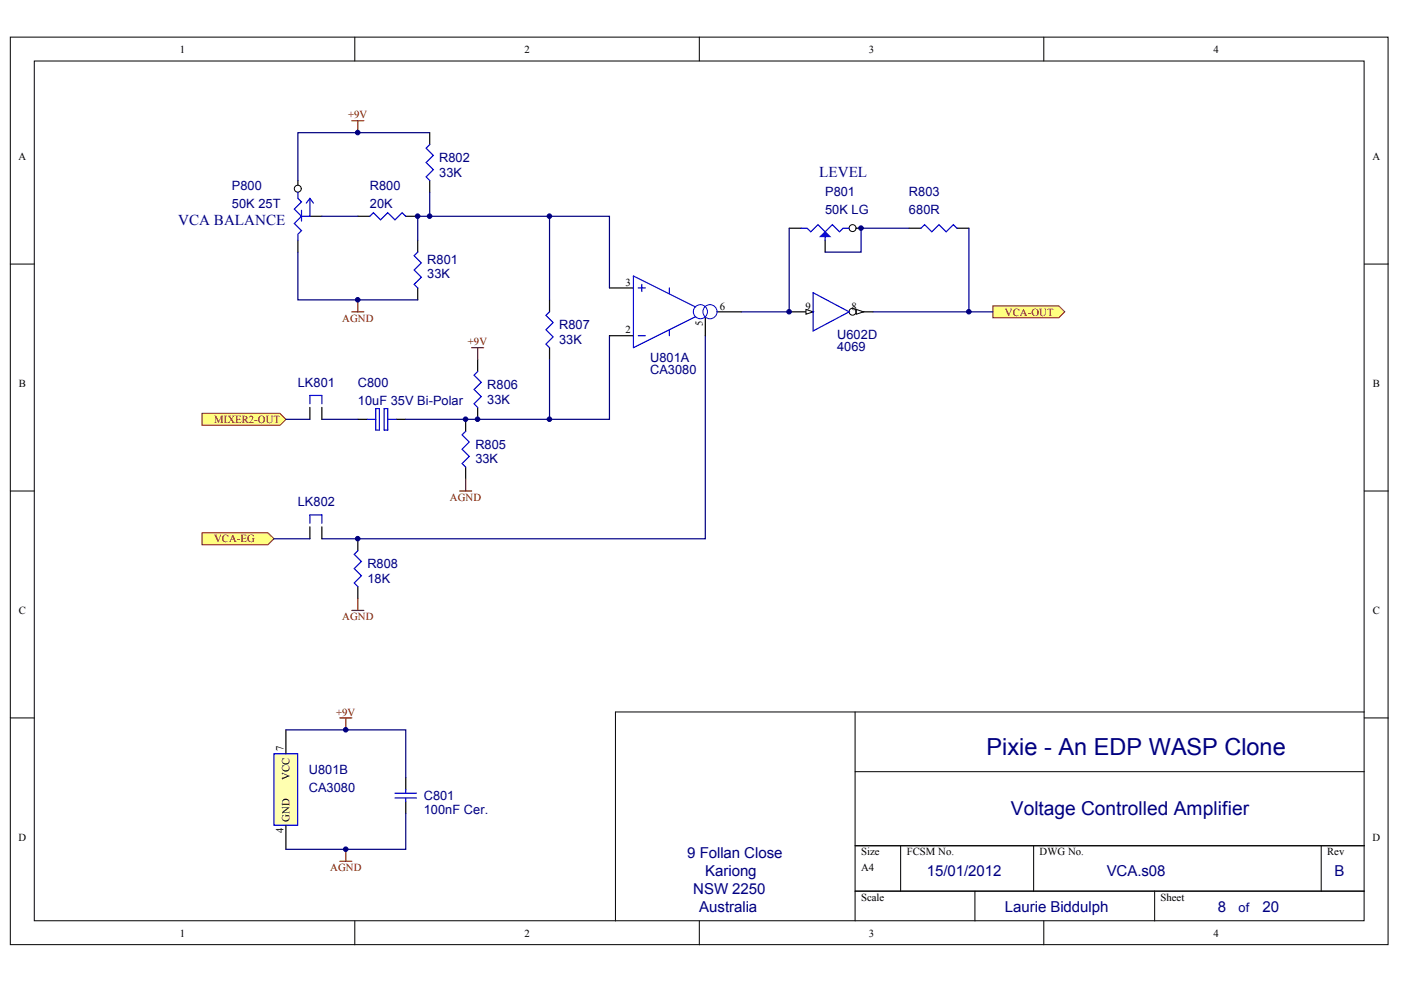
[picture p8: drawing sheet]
<svg xmlns="http://www.w3.org/2000/svg" width="287mm" height="202mm" viewBox="0 0 287 202" stroke-linecap="round" stroke-linejoin="round" font-family="sans-serif">
<defs><g id="words">
<text font-size="4.8" fill="#000080" x="202" y="154.6">Pixie - An EDP WASP Clone</text>
<text font-size="3.9" fill="#000080" x="207" y="167">Voltage Controlled Amplifier</text>
<g font-size="3.1" fill="#000080">
<text x="167.7" y="36.3">LEVEL</text>
<text x="36.5" y="46.1">VCA BALANCE</text>
<text x="140.7" y="175.7">9 Follan Close</text>
<text x="144.4" y="179.4">Kariong</text>
<text x="189.8" y="179.4">15/01/2012</text>
<text x="226.6" y="179.4">VCA.s08</text>
<text x="273.2" y="179.4">B</text>
<text x="141.9" y="183.1">NSW 2250</text>
<text x="143.2" y="186.8">Australia</text>
<text x="205.7" y="186.8">Laurie Biddulph</text>
<text x="249.3" y="186.7">8</text>
<text x="258.5" y="186.8">20</text>
</g>
<g font-size="2.6" fill="#000080">
<text x="89.9" y="33.2">R802</text>
<text x="47.5" y="38.9">P800</text>
<text x="75.7" y="38.9">R800</text>
<text x="89.9" y="36.2">33K</text>
<text x="168.9" y="40.1">P801</text>
<text x="186.1" y="40.1">R803</text>
<text x="47.5" y="42.5">50K 25T</text>
<text x="75.7" y="42.5">20K</text>
<text x="168.9" y="43.8">50K LG</text>
<text x="186.1" y="43.8">680R</text>
<text x="87.5" y="54">R801</text>
<text x="87.5" y="56.9">33K</text>
<text x="114.5" y="67.4">R807</text>
<text x="114.5" y="70.4">33K</text>
<text x="171.4" y="69.4">U602D</text>
<text x="171.4" y="71.9">4069</text>
<text x="133.1" y="74.1">U801A</text>
<text x="133.1" y="76.5">CA3080</text>
<text x="61" y="79.2">LK801</text>
<text x="73.3" y="79.2">C800</text>
<text x="73.3" y="82.9">10uF 35V Bi-Polar</text>
<text x="99.8" y="79.7">R806</text>
<text x="99.8" y="82.7">33K</text>
<text x="97.3" y="91.9">R805</text>
<text x="97.3" y="94.9">33K</text>
<text x="61" y="103.7">LK802</text>
<text x="75.2" y="116.4">R808</text>
<text x="75.2" y="119.3">18K</text>
<text x="63.2" y="158.5">U801B</text>
<text x="63.2" y="162.1">CA3080</text>
<text x="86.7" y="163.9">C801</text>
<text x="86.7" y="166.8">100nF Cer.</text>
<text x="253.6" y="186.8">of</text>
</g>
<g font-size="2.2">
<text x="36.8" y="10.8">1</text>
<text x="107.4" y="10.8">2</text>
<text x="177.9" y="10.8">3</text>
<text x="248.4" y="10.8">4</text>
<text x="3.8" y="32.8">A</text>
<text x="280.9" y="32.8">A</text>
<text x="128.1" y="58.5">3</text>
<text x="147.3" y="63.4">6</text>
<text x="164.9" y="63.4">9</text>
<text x="174.3" y="63.4">8</text>
<text x="128.1" y="68.3">2</text>
<text x="143.9" y="66.7" transform="rotate(-90 143.9 66.7)">5</text>
<text x="3.8" y="79.3">B</text>
<text x="281" y="79.3">B</text>
<text x="3.8" y="125.8">C</text>
<text x="281" y="125.8">C</text>
<text x="58.1" y="153.9" transform="rotate(-90 58.1 153.9)">7</text>
<text x="59.3" y="159.6" transform="rotate(-90 59.3 159.6)">VCC</text>
<text x="3.8" y="172.2">D</text>
<text x="58.1" y="170.6" transform="rotate(-90 58.1 170.6)">4</text>
<text x="59.3" y="168.3" transform="rotate(-90 59.3 168.3)">GND</text>
<text x="280.9" y="172.2">D</text>
<text x="176.3" y="175.2">Size</text>
<text x="176.3" y="178.4">A4</text>
<text x="185.6" y="175.2">FCSM No.</text>
<text x="212.8" y="175.2">DWG No.</text>
<text x="271.7" y="175.2">Rev</text>
<text x="176.3" y="184.5">Scale</text>
<text x="237.6" y="184.5">Sheet</text>
<text x="36.8" y="191.8">1</text>
<text x="107.4" y="191.8">2</text>
<text x="177.9" y="191.8">3</text>
<text x="248.4" y="191.8">4</text>
</g>
<g font-size="2.2" fill="#800000">
<text x="71.3" y="24.2">+9V</text>
<text x="70.1" y="65.8">AGND</text>
<text x="205.7" y="64.6">VCA-OUT</text>
<text x="95.8" y="70.7">+9V</text>
<text x="43.8" y="86.6">MIXER2-OUT</text>
<text x="92.1" y="102.5">AGND</text>
<text x="43.8" y="111.1">VCA-EG</text>
<text x="70.1" y="127">AGND</text>
<text x="68.8" y="146.6">+9V</text>
<text x="67.6" y="178.4">AGND</text>
</g>
</g></defs>
<g fill="#fff" stroke="#000" stroke-width=".2">
<path d="M2.1 7.6h282.1v185.9h-282.1z"/>
<path d="M7 12.5h272.3v176.1h-272.3z"/>
</g>
<g fill="none" stroke="#000" stroke-width=".2">
<path d="M72.6 7.6v4.9M143.2 7.6v4.9M213.7 7.6v4.9M2.1 54.1h4.9M279.3 54.1h4.9M2.1 100.6h4.9M279.3 100.6h4.9M2.1 147h4.9M175.1 145.8v42.8M175.1 158h104.2M279.3 147h4.9M279.3 145.8h-153.3v42.8"/>
<path d="M175.1 173.2h104.2M184.4 173.2v9.3M211.6 173.2v9.3M270.5 173.2v9.3M72.6 188.6v4.9M143.2 188.6v4.9M175.1 182.5h104.2M199.6 182.5v6.1M213.7 188.6v4.9M236.4 182.5v6.1"/>
</g>
<path d="M161.6 63.9h4.9" fill="none" stroke="#000" stroke-width=".25"/>
<path d="M165 63.4l1.5 .5-1.5 .5z" fill="#fff" stroke="#000" stroke-width=".2"/>
<path d="M173.8 63.9h4.9" fill="none" stroke="#000" stroke-width=".25"/>
<circle cx="174.5" cy="63.8" r=".71" fill="#fff" stroke="#000" stroke-width=".2"/>
<path d="M175.3 63.4l1.5 .5-1.5 .5z" fill="#fff" stroke="#000" stroke-width=".2"/>
<path d="M75.7 44.3l.7-.7 1.5 1.4 1.5-1.4 1.5 1.4 1.4-1.4 .8 .7M85.5 51.6l-.7 .8 1.5 1.4-1.5 1.5 1.5 1.5-1.5 1.4 .7 .8M166.5 60l7.3 3.9-7.3 3.9zM188.5 46.7l.8-.7 1.5 1.5 1.4-1.5 1.5 1.5 1.5-1.5 .7 .7M97.8 76.1l-.8 .7 1.5 1.5-1.5 1.5 1.5 1.4-1.5 1.5 .8 .7M112.5 63.9l-.7 .7 1.4 1.5-1.4 1.4 1.4 1.5-1.4 1.5 .7 .7M95.3 88.3l-.7 .8 1.5 1.4-1.5 1.5 1.5 1.5-1.5 1.4 .7 .8" fill="none" stroke="#00f" stroke-width=".25"/>
<g fill="none" stroke="#000" stroke-width=".25">
<path d="M73.3 44.3h2.4M83.1 44.3h2.4M85.5 49.2v2.4M85.5 59v2.4M173.8 46.7h2.5M186.1 46.7h2.4M195.9 46.7h2.5M97.8 73.7v2.4M112.5 61.4v2.5M112.5 71.2v2.5M95.3 85.9v2.4M95.3 95.7v2.4"/>
<path d="M97.8 83.4v2.5"/>
</g>
<circle cx="174.5" cy="46.7" r=".71" fill="#fff" stroke="#000" stroke-width=".2"/>
<path d="M61 37v2.4M161.6 46.7h2.4M168.9 49.2v2.4" fill="none" stroke="#000" stroke-width=".25"/>
<path d="M164 46.7h1.2l.8 .8 1.4-1.5 1.5 1.5 1.5-1.5 1.5 1.5 .7-.8h1.2M168.9 47.5v1.7" fill="none" stroke="#00f" stroke-width=".25"/>
<path d="M167.9 48.5l1-1 1 1z" fill="#00f" stroke="#00f" stroke-width=".25"/>
<circle cx="61" cy="38.6" r=".71" fill="#fff" stroke="#000" stroke-width=".2"/>
<path d="M88 27.2v2.4M88 37v2.4M61 49.2v2.4M63.4 44.3h2.5M73.3 85.9h1.9M81.1 85.9h2" fill="none" stroke="#000" stroke-width=".25"/>
<path d="M61 39.4v1.2l.7 .8-1.5 1.4 1.5 1.5-1.5 1.5 1.5 1.4-.7 .8v1.2M88 29.6l-.8 .8 1.5 1.4-1.5 1.5 1.5 1.5-1.5 1.4 .8 .8M61.7 43.1v2.2M62.7 41.6l.7-1 .8 1M63.4 40.9v3.4h-1.7M75.2 85.9h1.7M76.9 83.7h.8v4.4h-.8zM78.6 83.7h.8v4.4h-.8zM79.4 85.9h1.7" fill="none" stroke="#00f" stroke-width=".25"/>
<path d="M112.5 44.3v17.1M161.6 46.7v17.2h-9.9M112.5 73.7v12.2M124.8 68.8v17.1h-41.7" fill="none" stroke="#000080" stroke-width=".25"/>
<path d="M72 24.7h2.5M73.3 24.7v2.5M72 63.9h2.5M73.3 61.4v2.5M96.6 71.2h2.4M97.8 71.2v2.5M69.6 147h2.4M70.8 147v2.5M69.6 176.4h2.4M70.8 173.9v2.5" fill="none" stroke="#800000" stroke-width=".25"/>
<g fill="#ffff80" stroke="#800000" stroke-width=".2">
<path d="M203.3 62.6h13.5l1.2 1.3-1.2 1.2h-13.5z" fill-rule="evenodd"/>
<path d="M41.4 84.7h15.9l1.2 1.2-1.2 1.2h-15.9z" fill-rule="evenodd"/>
</g>
<path d="M144.4 68.8v41.5h-78.5" fill="none" stroke="#000080" stroke-width=".25"/>
<path d="M41.4 109.1h13.5l1.2 1.2-1.2 1.3h-13.5z" fill-rule="evenodd" fill="#ffff80" stroke="#800000" stroke-width=".2"/>
<path d="M124.8 59h4.9M124.8 68.8h4.9M144.4 65.1v3.7M146.8 63.9h4.9M73.3 110.3v2.5M73.3 120.1v2.5M83.1 159.3v2.4M83.1 164.2v2.4" fill="none" stroke="#000" stroke-width=".25"/>
<path d="M130.7 59h1.4M131.4 58.2v1.5M137 59v1.2M130.7 68.8h1.4M137 67.5v1.3M142.4 62.9l-12.7-6.4v14.7l12.7-6.4M73.3 112.8l-.8 .7 1.5 1.5-1.5 1.5 1.5 1.4-1.5 1.5 .8 .7M80.9 162.4h4.4M80.9 163.4h4.4M83.1 161.7v.7M83.1 163.4v.8" fill="none" stroke="#00f" stroke-width=".25"/>
<path d="M72 125h2.5M73.3 122.6v2.4" fill="none" stroke="#800000" stroke-width=".25"/>
<path d="M88 27.2h-27v9.8M88 39.4v4.9M61 51.6v9.8h24.5M65.9 44.3h7.4M65.9 85.9h7.4" fill="none" stroke="#000080" stroke-width=".25"/>
<g fill="none" stroke="#00f" stroke-width=".2">
<circle cx="143.4" cy="63.8" r="1.45"/>
<circle cx="145.3" cy="63.8" r="1.45"/>
</g>
<path d="M56.1 154.4h4.8v14.6h-4.8z" fill="#ffffb0" stroke="#00f" stroke-width=".25"/>
<path d="M63.4 83.4v2.5M65.9 83.4v2.5M63.4 107.9v2.4M65.9 107.9v2.4M58.5 149.5v4.9M58.5 169.1v4.8" fill="none" stroke="#000" stroke-width=".25"/>
<path d="M85.5 49.2v-4.9h39.3v14.7M186.1 46.7h-9.8v4.9h-7.4M198.4 46.7v17.2M178.7 63.9h24.6M58.5 85.9h4.9M56.1 110.3h7.3M58.5 149.5h24.6v9.8M83.1 166.6v7.3h-24.6" fill="none" stroke="#000080" stroke-width=".25"/>
<path d="M95.3 98.1v2.5M94.1 100.6h2.5" fill="none" stroke="#800000" stroke-width=".25"/>
<path d="M63.4 82.7v-1.7h2.5v1.7M63.4 107.2v-1.7h2.5v1.7" fill="none" stroke="#00f" stroke-width=".25"/>
<g fill="#000080" stroke="#000080" stroke-width=".2">
<circle cx="70.8" cy="173.9" r=".47"/>
<circle cx="70.8" cy="149.5" r=".47"/>
<circle cx="73.2" cy="110.3" r=".47"/>
<circle cx="73.2" cy="61.4" r=".47"/>
<circle cx="73.2" cy="27.1" r=".47"/>
<circle cx="85.5" cy="44.3" r=".47"/>
<circle cx="87.9" cy="44.3" r=".47"/>
<circle cx="95.3" cy="85.9" r=".47"/>
<circle cx="97.8" cy="85.9" r=".47"/>
<circle cx="112.5" cy="85.9" r=".47"/>
<circle cx="112.5" cy="44.3" r=".47"/>
<circle cx="161.5" cy="63.8" r=".47"/>
<circle cx="176.3" cy="46.7" r=".47"/>
<circle cx="198.3" cy="63.8" r=".47"/>
</g>
<use href="#words"/>
</svg>
